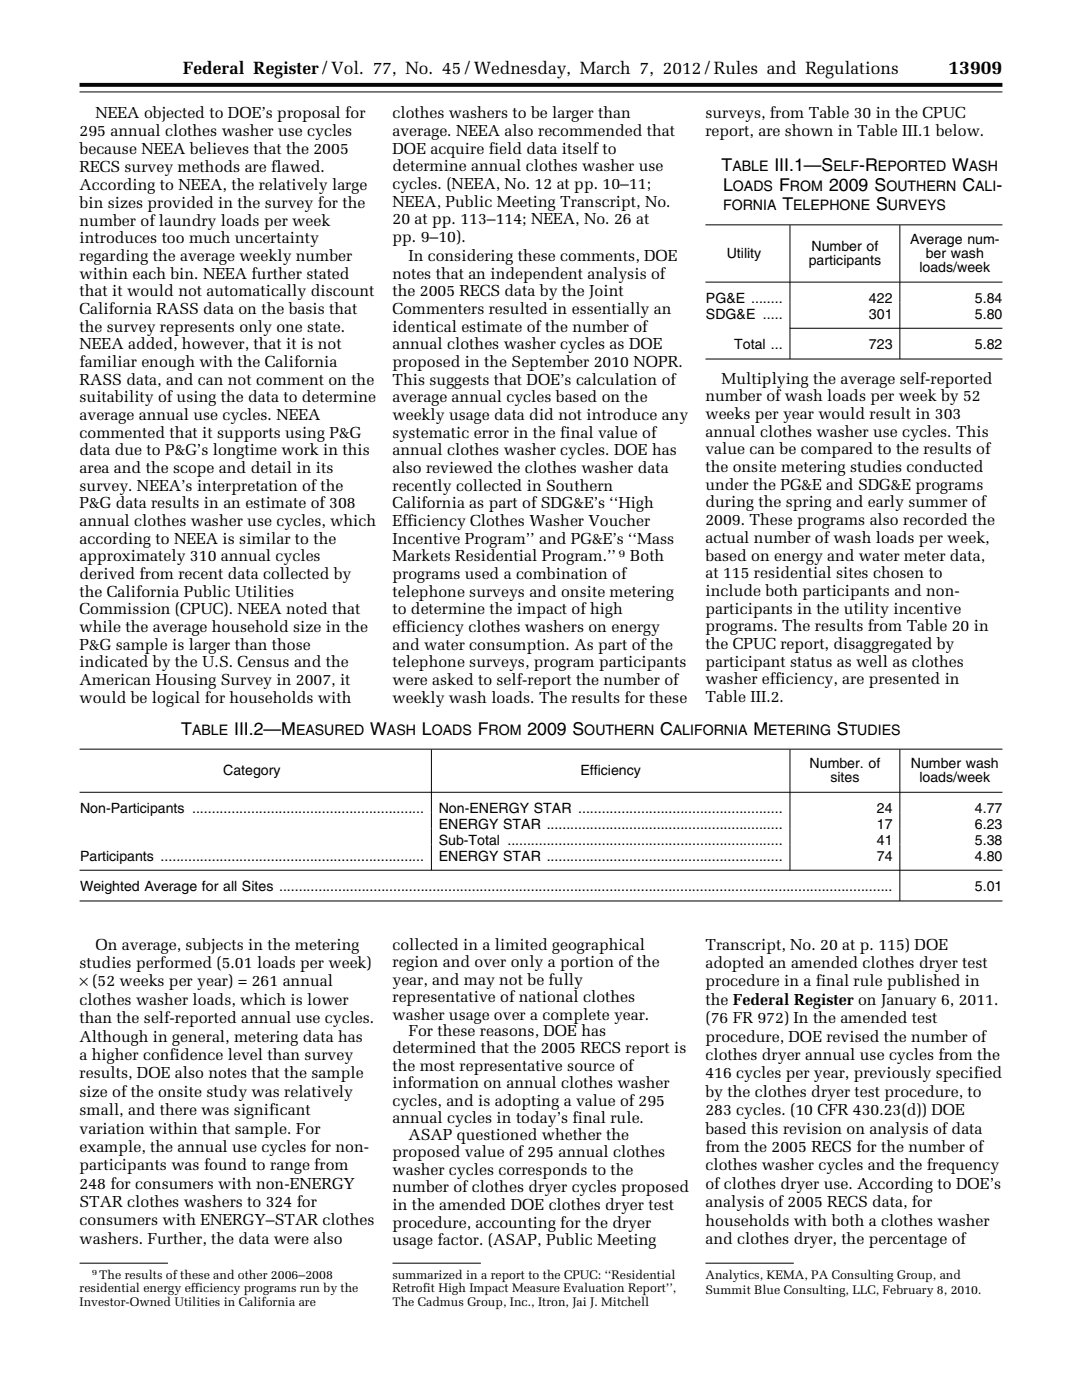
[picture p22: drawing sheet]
<svg xmlns="http://www.w3.org/2000/svg" width="216mm" height="279mm" viewBox="0 0 216 279" stroke-linecap="round" stroke-linejoin="round" font-family="sans-serif">
<defs><g id="words">
<text font-size="3.9" x="189.2" y="14.8">13909</text>
<g font-size="3.5">
<text x="36.5" y="14.8">Federal Register/Vol. 77, No. 45/Wednesday, March 7, 2012/Rules and Regulations</text>
<text x="144" y="34.2">T</text>
<text x="154.5" y="34.2">III.1—S</text>
<text x="171.5" y="34.2">-R</text>
<text x="190" y="34.2">W</text>
<text x="144.3" y="38.1">L</text>
<text x="155.5" y="38.1">F</text>
<text x="156.1" y="42">T</text>
<text x="165.4" y="38.1">2009 S</text>
<text x="174.8" y="42">S</text>
<text x="192" y="38.1">C</text>
<text x="198.8" y="38.1">-</text>
<text x="36.2" y="146.6">T</text>
<text x="46.7" y="146.6">III.2—M</text>
<text x="73.9" y="146.6">W</text>
<text x="84.2" y="146.6">L</text>
<text x="95.3" y="146.6">F</text>
<text x="105.2" y="146.6">2009 S</text>
<text x="131.7" y="146.6">C</text>
<text x="150.3" y="146.6">M</text>
<text x="167" y="146.6">S</text>
</g>
<g font-size="3.2">
<text x="19" y="23.6">NEEA objected to DOE’s proposal for</text>
<text x="78.3" y="23.6">clothes washers to be larger than</text>
<text x="140.8" y="23.6">surveys, from Table 30 in the CPUC</text>
<text x="15.9" y="27.2">295 annual clothes washer use cycles</text>
<text x="78.3" y="27.2">average. NEEA also recommended that</text>
<text x="140.8" y="27.2">report, are shown in Table III.1 below.</text>
<text x="15.9" y="30.8">because NEEA believes that the 2005</text>
<text x="15.9" y="34.3">RECS survey methods are flawed.</text>
<text x="78.3" y="30.7">DOE acquire field data itself to</text>
<text x="78.3" y="34.2">determine annual clothes washer use</text>
<text x="15.9" y="37.9">According to NEEA, the relatively large</text>
<text x="15.9" y="41.4">bin sizes provided in the survey for the</text>
<text x="78.3" y="37.7">cycles. (NEEA, No. 12 at pp. 10–11;</text>
<text x="78.3" y="41.3">NEEA, Public Meeting Transcript, No.</text>
<text x="15.9" y="45">number of laundry loads per week</text>
<text x="78.3" y="44.8">20 at pp. 113–114; NEEA, No. 26 at</text>
<text x="15.9" y="48.5">introduces too much uncertainty</text>
<text x="15.9" y="52.1">regarding the average weekly number</text>
<text x="78.3" y="48.3">pp. 9–10).</text>
<text x="81.5" y="52.1">In considering these comments, DOE</text>
<text x="15.9" y="55.6">within each bin. NEEA further stated</text>
<text x="15.9" y="59.1">that it would not automatically discount</text>
<text x="78.3" y="55.6">notes that an independent analysis of</text>
<text x="78.3" y="59.1">the 2005 RECS data by the Joint</text>
<text x="15.9" y="62.6">California RASS data on the basis that</text>
<text x="78.3" y="62.6">Commenters resulted in essentially an</text>
<text x="15.9" y="66.2">the survey represents only one state.</text>
<text x="15.9" y="69.7">NEEA added, however, that it is not</text>
<text x="78.3" y="66.2">identical estimate of the number of</text>
<text x="78.3" y="69.7">annual clothes washer cycles as DOE</text>
<text x="15.9" y="73.2">familiar enough with the California</text>
<text x="15.9" y="76.8">RASS data, and can not comment on the</text>
<text x="78.3" y="73.2">proposed in the September 2010 NOPR.</text>
<text x="78.3" y="76.7">This suggests that DOE’s calculation of</text>
<text x="143.9" y="76.6">Multiplying the average self-reported</text>
<text x="15.9" y="80.3">suitability of using the data to determine</text>
<text x="15.9" y="83.8">average annual use cycles. NEEA</text>
<text x="78.3" y="80.3">average annual cycles based on the</text>
<text x="78.3" y="83.8">weekly usage data did not introduce any</text>
<text x="140.8" y="80.1">number of wash loads per week by 52</text>
<text x="140.8" y="83.6">weeks per year would result in 303</text>
<text x="15.9" y="87.3">commented that it supports using P&amp;G</text>
<text x="78.3" y="87.3">systematic error in the final value of</text>
<text x="140.8" y="87.2">annual clothes washer use cycles. This</text>
<text x="15.9" y="90.9">data due to P&amp;G’s longtime work in this</text>
<text x="15.9" y="94.4">area and the scope and detail in its</text>
<text x="78.3" y="90.9">annual clothes washer cycles. DOE has</text>
<text x="78.3" y="94.4">also reviewed the clothes washer data</text>
<text x="140.8" y="90.7">value can be compared to the results of</text>
<text x="140.8" y="94.2">the onsite metering studies conducted</text>
<text x="15.9" y="97.9">survey. NEEA’s interpretation of the</text>
<text x="15.9" y="101.4">P&amp;G data results in an estimate of 308</text>
<text x="78.3" y="97.9">recently collected in Southern</text>
<text x="78.3" y="101.4">California as part of SDG&amp;E’s ‘‘High</text>
<text x="140.8" y="97.8">under the PG&amp;E and SDG&amp;E programs</text>
<text x="140.8" y="101.3">during the spring and early summer of</text>
<text x="15.9" y="105">annual clothes washer use cycles, which</text>
<text x="78.3" y="105">Efficiency Clothes Washer Voucher</text>
<text x="140.8" y="104.8">2009. These programs also recorded the</text>
<text x="15.9" y="108.5">according to NEEA is similar to the</text>
<text x="15.9" y="112">approximately 310 annual cycles</text>
<text x="78.3" y="108.5">Incentive Program’’ and PG&amp;E’s ‘‘Mass</text>
<text x="78.3" y="112">Markets Residential Program.’’</text>
<text x="125.7" y="112">Both</text>
<text x="140.8" y="108.3">actual number of wash loads per week,</text>
<text x="140.8" y="111.9">based on energy and water meter data,</text>
<text x="15.9" y="115.6">derived from recent data collected by</text>
<text x="15.9" y="119.1">the California Public Utilities</text>
<text x="78.3" y="115.6">programs used a combination of</text>
<text x="78.3" y="119.1">telephone surveys and onsite metering</text>
<text x="140.8" y="115.4">at 115 residential sites chosen to</text>
<text x="140.8" y="118.9">include both participants and non-</text>
<text x="15.9" y="122.6">Commission (CPUC). NEEA noted that</text>
<text x="78.3" y="122.6">to determine the impact of high</text>
<text x="140.8" y="122.4">participants in the utility incentive</text>
<text x="140.8" y="126">programs. The results from Table 20 in</text>
<text x="15.9" y="126.1">while the average household size in the</text>
<text x="15.9" y="129.7">P&amp;G sample is larger than those</text>
<text x="78.3" y="126.2">efficiency clothes washers on energy</text>
<text x="78.3" y="129.7">and water consumption. As part of the</text>
<text x="140.8" y="129.5">the CPUC report, disaggregated by</text>
<text x="15.9" y="133.2">indicated by the U.S. Census and the</text>
<text x="15.9" y="136.7">American Housing Survey in 2007, it</text>
<text x="78.3" y="133.2">telephone surveys, program participants</text>
<text x="78.3" y="136.7">were asked to self-report the number of</text>
<text x="140.8" y="133">participant status as well as clothes</text>
<text x="140.8" y="136.6">washer efficiency, are presented in</text>
<text x="15.9" y="140.3">would be logical for households with</text>
<text x="78.3" y="140.3">weekly wash loads. The results for these</text>
<text x="140.8" y="140.1">Table III.2.</text>
<text x="19" y="189.5">On average, subjects in the metering</text>
<text x="78.3" y="189.5">collected in a limited geographical</text>
<text x="140.8" y="189.5">Transcript, No. 20 at p. 115) DOE</text>
<text x="15.9" y="193.2">studies performed (5.01 loads per week)</text>
<text x="15.9" y="196.9">× (52 weeks per year) = 261 annual</text>
<text x="78.3" y="193">region and over only a portion of the</text>
<text x="78.3" y="196.5">year, and may not be fully</text>
<text x="140.8" y="193.2">adopted an amended clothes dryer test</text>
<text x="140.8" y="196.9">procedure in a final rule published in</text>
<text x="15.9" y="200.5">clothes washer loads, which is lower</text>
<text x="78.3" y="200">representative of national clothes</text>
<text x="78.3" y="203.5">washer usage over a complete year.</text>
<text x="140.8" y="200.5">the Federal Register on January 6, 2011.</text>
<text x="15.9" y="204.2">than the self-reported annual use cycles.</text>
<text x="15.9" y="207.9">Although in general, metering data has</text>
<text x="81.5" y="206.7">For these reasons, DOE has</text>
<text x="140.8" y="204.2">(76 FR 972) In the amended test</text>
<text x="140.8" y="207.9">procedure, DOE revised the number of</text>
<text x="15.9" y="211.5">a higher confidence level than survey</text>
<text x="15.9" y="215.2">results, DOE also notes that the sample</text>
<text x="78.3" y="210.2">determined that the 2005 RECS report is</text>
<text x="78.3" y="213.7">the most representative source of</text>
<text x="140.8" y="211.6">clothes dryer annual use cycles from the</text>
<text x="140.8" y="215.2">416 cycles per year, previously specified</text>
<text x="15.9" y="218.9">size of the onsite study was relatively</text>
<text x="78.3" y="217.2">information on annual clothes washer</text>
<text x="78.3" y="220.7">cycles, and is adopting a value of 295</text>
<text x="140.8" y="218.9">by the clothes dryer test procedure, to</text>
<text x="15.9" y="222.5">small, and there was significant</text>
<text x="15.9" y="226.2">variation within that sample. For</text>
<text x="78.3" y="224.2">annual cycles in today’s final rule.</text>
<text x="81.5" y="227.5">ASAP questioned whether the</text>
<text x="140.8" y="222.6">283 cycles. (10 CFR 430.23(d)) DOE</text>
<text x="140.8" y="226.2">based this revision on analysis of data</text>
<text x="15.9" y="229.9">example, the annual use cycles for non-</text>
<text x="15.9" y="233.6">participants was found to range from</text>
<text x="78.3" y="230.9">proposed value of 295 annual clothes</text>
<text x="140.8" y="229.9">from the 2005 RECS for the number of</text>
<text x="140.8" y="233.6">clothes washer cycles and the frequency</text>
<text x="15.9" y="237.2">248 for consumers with non-ENERGY</text>
<text x="78.3" y="234.4">washer cycles corresponds to the</text>
<text x="78.3" y="237.9">number of clothes dryer cycles proposed</text>
<text x="140.8" y="237.2">of clothes dryer use. According to DOE’s</text>
<text x="15.9" y="240.9">STAR clothes washers to 324 for</text>
<text x="15.9" y="244.6">consumers with ENERGY–STAR clothes</text>
<text x="78.3" y="241.5">in the amended DOE clothes dryer test</text>
<text x="78.3" y="245">procedure, accounting for the dryer</text>
<text x="140.8" y="240.9">analysis of 2005 RECS data, for</text>
<text x="140.8" y="244.6">households with both a clothes washer</text>
<text x="15.9" y="248.2">washers. Further, the data were also</text>
<text x="78.3" y="248.5">usage factor. (ASAP, Public Meeting</text>
<text x="140.8" y="248.3">and clothes dryer, the percentage of</text>
</g>
<g font-size="2.9">
<text x="146.1" y="34.2">ABLE</text>
<text x="166.3" y="34.2">ELF</text>
<text x="175.2" y="34.2">EPORTED</text>
<text x="193.3" y="34.2">ASH</text>
<text x="144.3" y="42">FORNIA</text>
<text x="146.2" y="38.1">OADS</text>
<text x="157.6" y="38.1">ROM</text>
<text x="158.3" y="42">ELEPHONE</text>
<text x="176.9" y="38.1">OUTHERN</text>
<text x="177.2" y="42">URVEYS</text>
<text x="194.6" y="38.1">ALI</text>
<text x="38.3" y="146.6">ABLE</text>
<text x="59.1" y="146.6">EASURED</text>
<text x="77.2" y="146.6">ASH</text>
<text x="86.1" y="146.6">OADS</text>
<text x="97.5" y="146.6">ROM</text>
<text x="116.6" y="146.6">OUTHERN</text>
<text x="134.3" y="146.6">ALIFORNIA</text>
<text x="153.3" y="146.6">ETERING</text>
<text x="169.3" y="146.6">TUDIES</text>
</g>
<g font-size="2.8">
<text x="145" y="51.4">Utility</text>
<text x="161.4" y="52.8">participants</text>
<text x="161.9" y="50">Number of</text>
<text x="181.6" y="48.6">Average num-</text>
<text x="184.7" y="51.4">ber wash</text>
<text x="183.5" y="54.3">loads/week</text>
<text x="140.9" y="60.4">PG&amp;E ........</text>
<text x="140.9" y="63.6">SDG&amp;E .....</text>
<text x="173.4" y="60.4">422</text>
<text x="173.4" y="63.6">301</text>
<text x="194.5" y="60.4">5.84</text>
<text x="194.5" y="63.6">5.80</text>
<text x="146.5" y="69.7">Total ...</text>
<text x="173.4" y="69.7">723</text>
<text x="194.5" y="69.7">5.82</text>
<text x="44.5" y="154.7">Category</text>
<text x="115.8" y="154.7">Efficiency</text>
<text x="161.5" y="153.2">Number. of</text>
<text x="181.7" y="153.2">Number wash</text>
<text x="165.7" y="156.1">sites</text>
<text x="183.5" y="156.1">loads/week</text>
<text x="16" y="162.2">Non-Participants ...........................................................</text>
<text x="87.6" y="162.2">Non-ENERGY STAR ....................................................</text>
<text x="87.6" y="165.4">ENERGY STAR ............................................................</text>
<text x="175" y="162.2">24</text>
<text x="175" y="165.4">17</text>
<text x="194.5" y="165.4">6.23</text>
<text x="194.5" y="162.2">4.77</text>
<text x="16" y="171.7">Participants ...................................................................</text>
<text x="87.6" y="171.7">ENERGY STAR ............................................................</text>
<text x="87.6" y="168.6">Sub-Total ......................................................................</text>
<text x="175" y="171.7">74</text>
<text x="175" y="168.6">41</text>
<text x="194.5" y="171.7">4.80</text>
<text x="194.5" y="168.6">5.38</text>
<text x="16" y="177.8">Weighted Average for all Sites ............................................................................................................................................................</text>
<text x="194.5" y="177.8">5.01</text>
</g>
<g font-size="2.5">
<text x="15.9" y="257.9">residential energy efficiency programs run by the</text>
<text x="19.8" y="255.2">The results of these and other 2006–2008</text>
<text x="78.3" y="255.2">summarized in a report to the CPUC: ‘‘Residential</text>
<text x="78.3" y="257.9">Retrofit High Impact Measure Evaluation Report’’,</text>
<text x="140.8" y="255.2">Analytics, KEMA, PA Consulting Group, and</text>
<text x="15.9" y="260.7">Investor-Owned Utilities in California are</text>
<text x="78.3" y="260.7">The Cadmus Group, Inc., Itron, Jai J. Mitchell</text>
<text x="140.8" y="258.3">Summit Blue Consulting, LLC, February 8, 2010.</text>
</g>
<text font-size="2.1" x="123.4" y="111.2">9</text>
<text font-size="1.6" x="18.3" y="254.5">9</text>
</g></defs>
<path d="M15.9 16.9h184.1" fill="none" stroke="#000" stroke-width=".78" stroke-linecap="butt"/>
<g fill="none" stroke="#000" stroke-width=".2">
<path d="M15.9 18.3h184.1M140.8 44.9h59.2M140.8 56.3h59.2M157.6 44.9v26.7M179.6 44.9v26.7M140.8 71.6h59.2M157.6 65.5h42.4M15.9 149.5h184.1M15.9 158.1h184.1M86.1 149.6v24.1M157.6 149.6v24.1M179.6 149.6v30.2"/>
<path d="M15.9 173.7h184.1M15.9 179.8h184.1M15.9 252.1h17.6M78.3 252.1h17.7M140.8 252.1h17.6"/>
</g>
<use href="#words"/>
</svg>
